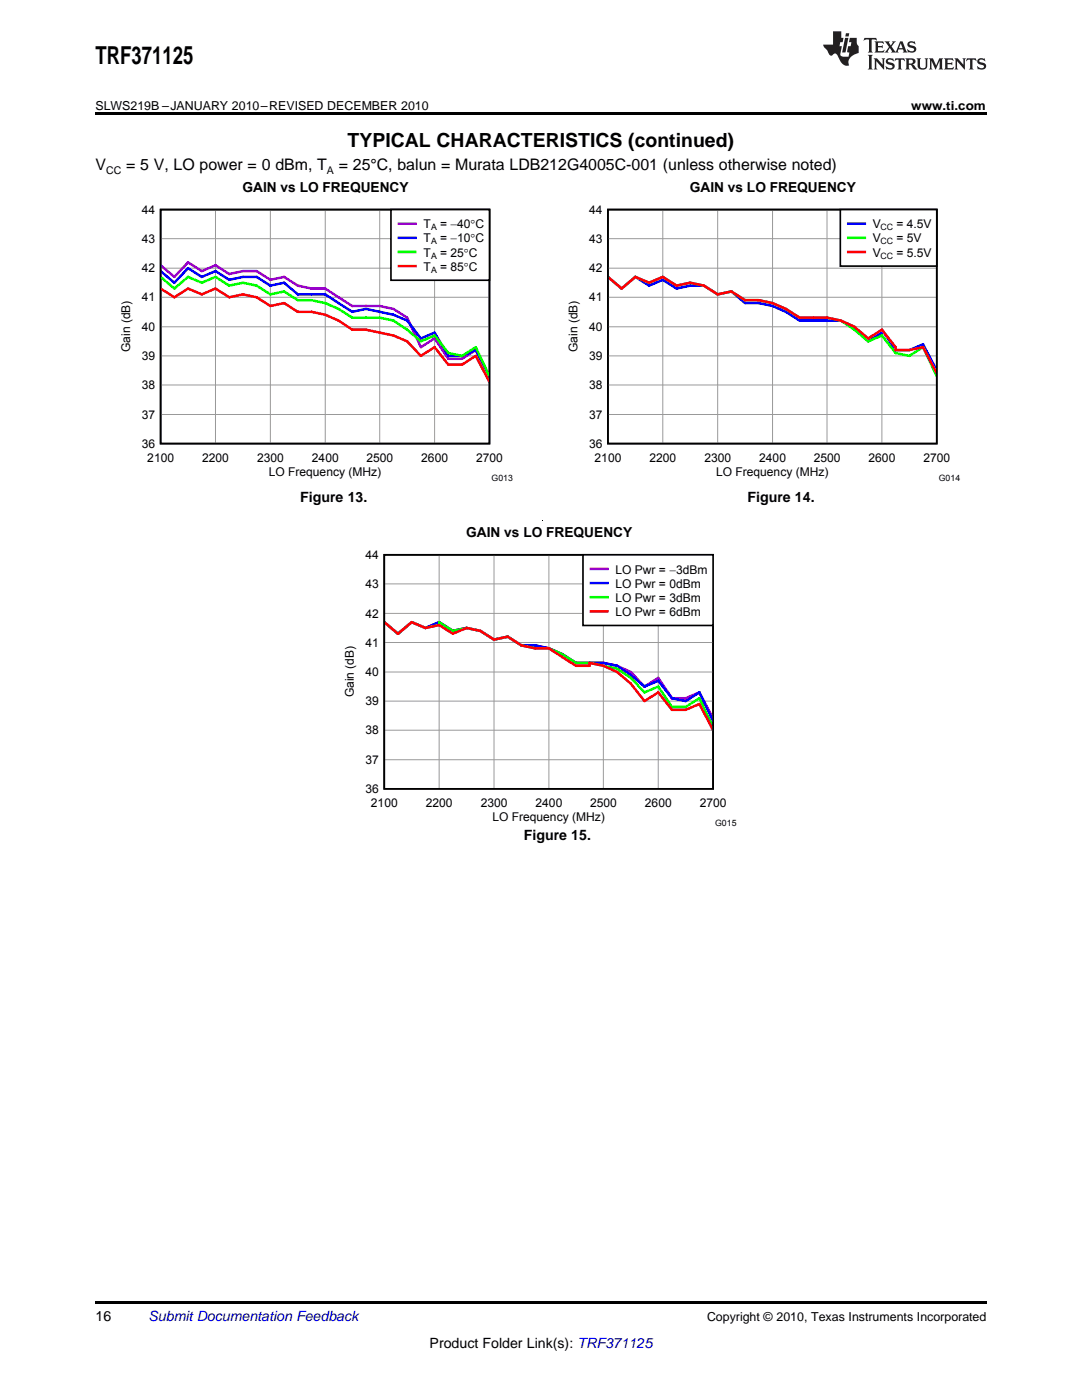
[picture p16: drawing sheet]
<svg xmlns="http://www.w3.org/2000/svg" width="216mm" height="279mm" viewBox="0 0 216 279" stroke-linecap="round" stroke-linejoin="round" font-family="sans-serif">
<defs><g id="words">
<text font-size="4.9" x="19" y="12.8">TRF371125</text>
<text font-size="3.9" x="69.4" y="29.3">TYPICAL CHARACTERISTICS (continued)</text>
<g font-size="3.2">
<text x="19" y="34">V</text>
<text x="25.2" y="34">= 5 V, LO power = 0 dBm, T</text>
<text x="67.6" y="34">= 25°C, balun = Murata LDB212G4005C-001 (unless otherwise noted)</text>
</g>
<g font-size="2.8">
<text x="59.9" y="100.2">Figure 13.</text>
<text x="149.2" y="100.2">Figure 14.</text>
<text x="104.5" y="167.6">Figure 15.</text>
<text x="19" y="263.6">16</text>
<text x="85.7" y="269">Product Folder Link(s): TRF371125</text>
</g>
<text font-size="2.8" fill="#0000c8" x="29.6" y="263.6">Submit Documentation Feedback</text>
<g font-size="2.7">
<text x="48.4" y="38.3">GAIN vs LO FREQUENCY</text>
<text x="137.6" y="38.3">GAIN vs LO FREQUENCY</text>
<text x="93" y="107.2">GAIN vs LO FREQUENCY</text>
</g>
<g font-size="2.5">
<text x="19" y="21.9">SLWS219B –JANUARY 2010–REVISED DECEMBER 2010</text>
<text x="181.8" y="21.9">www.ti.com</text>
<text x="141.1" y="263.6">Copyright © 2010, Texas Instruments Incorporated</text>
</g>
<g font-size="2.4">
<text x="28.3" y="42.7">44</text>
<text x="84.5" y="45.6">T</text>
<text x="87.8" y="45.6">= −40°C</text>
<text x="117.6" y="42.7">44</text>
<text x="174.1" y="45.6">V</text>
<text x="178.9" y="45.6">= 4.5V</text>
<text x="28.3" y="48.5">43</text>
<text x="84.5" y="48.4">T</text>
<text x="84.5" y="51.2">T</text>
<text x="87.8" y="48.4">= −10°C</text>
<text x="87.8" y="51.2">= 25°C</text>
<text x="117.6" y="48.5">43</text>
<text x="174.1" y="48.4">V</text>
<text x="174.1" y="51.2">V</text>
<text x="178.9" y="48.4">= 5V</text>
<text x="178.9" y="51.2">= 5.5V</text>
<text x="28.3" y="54.4">42</text>
<text x="84.5" y="54">T</text>
<text x="87.8" y="54">= 85°C</text>
<text x="117.6" y="54.4">42</text>
<text x="28.3" y="60.2">41</text>
<text x="117.6" y="60.2">41</text>
<text x="26" y="70.3" transform="rotate(-90 26 70.3)">Gain (dB)</text>
<text x="28.3" y="71.9">39</text>
<text x="28.3" y="66">40</text>
<text x="115.2" y="70.3" transform="rotate(-90 115.2 70.3)">Gain (dB)</text>
<text x="117.6" y="71.9">39</text>
<text x="117.6" y="66">40</text>
<text x="28.3" y="77.7">38</text>
<text x="117.6" y="77.7">38</text>
<text x="28.3" y="83.6">37</text>
<text x="117.6" y="83.6">37</text>
<text x="28.3" y="89.4">36</text>
<text x="117.6" y="89.4">36</text>
<text x="29.4" y="92.2">2100</text>
<text x="40.3" y="92.2">2200</text>
<text x="51.3" y="92.2">2300</text>
<text x="53.6" y="95">LO Frequency (MHz)</text>
<text x="62.2" y="92.2">2400</text>
<text x="73.1" y="92.2">2500</text>
<text x="84.1" y="92.2">2600</text>
<text x="95" y="92.2">2700</text>
<text x="118.6" y="92.2">2100</text>
<text x="129.6" y="92.2">2200</text>
<text x="140.5" y="92.2">2300</text>
<text x="142.9" y="95">LO Frequency (MHz)</text>
<text x="151.5" y="92.2">2400</text>
<text x="162.4" y="92.2">2500</text>
<text x="173.3" y="92.2">2600</text>
<text x="184.3" y="92.2">2700</text>
<text x="72.9" y="111.6">44</text>
<text x="72.9" y="117.4">43</text>
<text x="122.8" y="114.5">LO Pwr = −3dBm</text>
<text x="122.8" y="117.3">LO Pwr = 0dBm</text>
<text x="72.9" y="123.2">42</text>
<text x="122.8" y="120.1">LO Pwr = 3dBm</text>
<text x="122.8" y="122.9">LO Pwr = 6dBm</text>
<text x="72.9" y="129.1">41</text>
<text x="72.9" y="134.9">40</text>
<text x="70.6" y="139.2" transform="rotate(-90 70.6 139.2)">Gain (dB)</text>
<text x="72.9" y="140.8">39</text>
<text x="72.9" y="146.6">38</text>
<text x="72.9" y="152.5">37</text>
<text x="72.9" y="158.3">36</text>
<text x="74" y="161.1">2100</text>
<text x="85" y="161.1">2200</text>
<text x="95.9" y="161.1">2300</text>
<text x="106.9" y="161.1">2400</text>
<text x="117.7" y="161.1">2500</text>
<text x="128.7" y="161.1">2600</text>
<text x="139.6" y="161.1">2700</text>
<text x="98.2" y="163.9">LO Frequency (MHz)</text>
</g>
<g font-size="2.1">
<text x="21.2" y="34.6">CC</text>
<text x="65.2" y="34.6">A</text>
</g>
<g font-size="1.7">
<text x="86.1" y="46">A</text>
<text x="175.7" y="46">CC</text>
<text x="86.1" y="48.8">A</text>
<text x="86.1" y="51.6">A</text>
<text x="175.7" y="48.8">CC</text>
<text x="175.7" y="51.6">CC</text>
<text x="86.1" y="54.4">A</text>
<text x="98.1" y="96">G013</text>
<text x="187.3" y="96">G014</text>
<text x="142.7" y="164.9">G015</text>
</g>
</g></defs>
<g fill="#231f20">
<path d="M172.5 7.6l-.1 .5 .4-.2h.6v.1v2.1l-.2 .4h.9l-.2-.4v-2.1l.1-.1h.5l.5 .2-.2-.5zM174.5 8.3l.2 .3v1.5l-.2 .4h1.8l.2-.6a1.04 1.04 0 0 1-1.3 .2v-.7h.6l.3 .2v-.6l-.3 .2h-.6v-.6l.8-.1 .4 .3-.2-.5zM176.5 8.3l.9 1.1-.9 1.1h.8l-.2-.2 .4-.7 .5 .7-.2 .2h1.5l-.2-.2 .2-.4h.9l.1 .4-.2 .2h1l-.3-.3-.7-1.9h-.5l-.9 2-.8-1 .9-1h-.8l.1 .3-.4 .5-.3-.6 .1-.2zM179.7 8.6l.4 1h-.7zM181.3 8.4a.63 .63 0 0 0-.2 .7 .63 .63 0 0 0 .6 .4l.6 .2 .1 .2a.75 .75 0 0 1-.7 .4 .75 .75 0 0 1-.6-.5l.1 .7 .1-.1a1.11 1.11 0 0 0 1.5-.6 1.13 1.13 0 0 0-1.2-.8l-.1-.4a1.04 1.04 0 0 1 1.2 .2l-.2-.5-.2 .1-.4-.2zM173.2 10.9l.2 .4v2.2l-.2 .4h1l-.3-.4v-2.2l.3-.4zM174.3 11.6l.3 .4v1.5l-.3 .4h.8l-.2-.4v-1.3l1.5 1.7v-1.9l.2-.4h-.7l.2 .4v.9l-1.1-1.3zM177 11.8a.62 .62 0 0 0-.2 .7 .62 .62 0 0 0 .6 .4l.6 .1 .1 .3a.76 .76 0 0 1-.7 .3 .76 .76 0 0 1-.7-.4l.2 .7 .1-.1a1.11 1.11 0 0 0 1.5-.6 1.13 1.13 0 0 0-1.2-.8l-.1-.4a1.04 1.04 0 0 1 1.2 .2l-.2-.6-.2 .1-.5-.1zM178.7 11.6l-.2 .6a.61 .61 0 0 1 .8-.3v1.6l-.2 .4h.9l-.2-.4v-1.6a.63 .63 0 0 1 .7 .3l-.1-.6zM180.6 11.6l.3 .4v1.5l-.3 .4h1l-.2-.2-.1-.8 .6 .2a.76 .76 0 0 0 1.2 .7l-1-1a.58 .58 0 0 0 .6-.5 .58 .58 0 0 0-.5-.6zM181.4 11.9h.1a.45 .45 0 0 1 .5 .1 .45 .45 0 0 1 .1 .5l-.8 .2zM182.9 11.6l.2 .2a2.17 2.17 0 0 0 .3 1.9 .99 .99 0 0 0 1.6-.6v-1.1l.2-.4h-.7l.2 .2a1.92 1.92 0 0 1-.2 1.8 .6 .6 0 0 1-.9-.5v-1.1l.2-.4zM185.4 11.6l.2 .4v1.5l-.2 .4h.7l-.2-.4v-1.4l.8 1.8 .8-1.8v1.4l-.2 .4h.9l-.2-.4v-1.5l.2-.4h-.8l-.6 1.5-.6-1.5zM188.4 11.6l.2 .4v1.5l-.2 .4h1.8l.1-.6a1.04 1.04 0 0 1-1.2 .1v-.6h.5l.4 .2v-.6l-.4 .2h-.5v-.7h.8l.3 .3-.1-.6zM190.5 11.6l.2 .4v1.5l-.2 .4h.7l-.2-.4v-1.3l1.5 1.7v-1.9l.2-.4h-.7l.2 .4v.9l-1.1-1.3zM192.9 11.6l-.1 .6a.61 .61 0 0 1 .7-.3l.1 1.6-.3 .4h1l-.3-.4 .1-1.6a.63 .63 0 0 1 .7 .3l-.1-.6zM195.2 11.8a.62 .62 0 0 0-.2 .7 .62 .62 0 0 0 .6 .4l.6 .1 .1 .3a.76 .76 0 0 1-.7 .3 .76 .76 0 0 1-.6-.4l.1 .7 .1-.1a1.11 1.11 0 0 0 1.6-.6 1.13 1.13 0 0 0-1.3-.8l-.1-.4a1.04 1.04 0 0 1 1.2 .2l-.1-.6-.2 .1-.5-.1z"/>
<path d="M166.2 6.3v2.6h-1.9v.4l.8 .9a.91 .91 0 0 0 1 .8 .56 .56 0 0 1 .5-.3 .56 .56 0 0 1 .5 .3l.4 .8a1.53 1.53 0 0 0 1.9 1.2 1.54 1.54 0 0 1 1-2.1l.9-.3v-1.4a1.52 1.52 0 0 1-.4-1.6h-1.3l-.2 .8h.5l-.2 .8h-.5l-.1 1v.2l.4 .1-.2 .8a1.93 1.93 0 0 1-1.6-.3l.3-1.8h-.5l.2-.8h.4l.2-.8h-.4v-1.3zM168.6 7.6l-.6 2.9h.7l.6-2.9zM168.8 6.6l-.1 .7h.6l.2-.7z"/>
</g>
<path d="M32 41.8h65.7v46.7h-65.7z" fill="none" stroke="#000" stroke-width=".33"/>
<path d="M32 59.3h65.8M32 53.5h65.8M32 47.6h65.8M43 41.8v46.8M53.9 41.8v46.8M64.9 41.8v46.8M75.8 41.8v46.8M86.7 41.8v46.8M32 76.8h65.8M32 71h65.8M32 65.2h65.8M32 82.7h65.8" fill="none" stroke="#999" stroke-width=".2"/>
<path d="M32.1 53l2.7 2.3 2.7-2.9 2.8 1.7 2.7-1.2 2.7 1.8 2.8-.6h2.7l2.7 1.7 2.8-.5 2.7 1.7 2.8 .6h2.7l5.4 3.5h5.5l2.7 .6 2.7 1.7 2.8 5.9 2.7-1.8 2.8 4.1h2.7l2.7-1.7 2.7 5.1" fill="none" stroke="#90c" stroke-width=".5"/>
<path d="M32.1 54.1l2.7 2.3 2.7-2.9 2.8 1.8 2.7-1.2 2.7 1.7 2.8-.5h2.7l2.7 1.7 2.8-.6 2.7 2.3h5.5l5.4 3.5 2.7-.5 5.5 1.1 2.7 1.2 2.8 3.5 2.7-1.1 2.8 4.6h2.7l2.7-1.1 2.7 5.1" fill="none" stroke="#00f" stroke-width=".5"/>
<path d="M32.1 55.3l2.7 2.3 2.7-2.3 2.8 1.1 2.7-1.1 2.7 1.7 2.8-.6 2.7 .6 2.7 1.7 2.8-.5 2.7 1.7a15.1 15.1 0 0 1 10.9 3.5h5.5l2.7 .6 2.7 1.8 2.8 2.3 2.7-1.1 2.8 3.4 2.7 .6 2.7-1.7 2.7 5.7" fill="none" stroke="#0f0" stroke-width=".5"/>
<path d="M32.1 57.6l2.7 1.7 2.7-1.7 2.8 1.1 2.7-1.1 2.7 1.7 2.8-.6 2.7 .6 2.7 1.8 2.8-.6 2.7 1.7a14.7 14.7 0 0 1 10.9 3.6h2.7l5.5 1.2 2.7 1.1 2.8 2.9 2.7-1.7 2.8 3.5h2.7l2.7-1.8 2.7 5.2" fill="none" stroke="#f00" stroke-width=".5"/>
<path d="M78 41.8h19.7v14.1h-19.7z" fill="#fff"/>
<path d="M78 41.8h19.7v14.1h-19.7zM121.3 41.8h65.6v46.7h-65.6z" fill="none" stroke="#000" stroke-width=".33"/>
<path d="M79.6 44.6h3.3" fill="none" stroke="#90c" stroke-width=".5"/>
<path d="M79.6 47.5h3.3M121.3 55.3l2.7 2.3 2.8-2.3 2.7 1.7 2.8-1.2 2.7 1.8 2.7-.6h2.8l2.7 1.7 2.7-.5 2.8 2.3a15.1 15.1 0 0 1 10.8 3.5h8.3l2.7 1.2 2.7 2.9 2.8-1.7v-.6l2.7 4.1h2.7l2.8-1.2 2.7 5.2" fill="none" stroke="#00f" stroke-width=".5"/>
<path d="M79.6 50.3h3.3M121.3 55.3l2.7 2.3 2.8-2.3 2.7 1.1 2.8-1.1 2.7 1.7 2.7-.6 2.8 .6 2.7 1.7 2.7-.5 2.8 1.7a15.1 15.1 0 0 1 10.8 3.5h5.5l2.8 .6 2.7 1.8 2.7 2.3 2.8-1.1 2.7 3.4 2.7 .6 2.8-1.7 2.7 5.7" fill="none" stroke="#0f0" stroke-width=".5"/>
<path d="M79.6 53.1h3.3M121.3 55.3l2.7 2.3 2.8-2.3 2.7 1.1 2.8-1.1 2.7 1.7 2.7-.6 2.8 .6 2.7 1.7 2.7-.5 2.8 1.7a15.1 15.1 0 0 1 10.8 3.5h5.5l2.8 .6 2.7 1.2 2.7 2.3 2.8-1.7 2.7 3.5v.6h2.7l2.8-.6 2.7 5.1" fill="none" stroke="#f00" stroke-width=".5"/>
<path d="M121.3 59.3h65.7M121.3 53.5h65.7M121.3 47.6h65.7M132.3 41.8v46.8M143.2 41.8v46.8M154.2 41.8v46.8M165 41.8v46.8M176 41.8v46.8M121.3 76.8h65.7M121.3 71h65.7M121.3 65.2h65.7M121.3 82.7h65.7" fill="none" stroke="#999" stroke-width=".2"/>
<path d="M167.7 41.8h19.2v11.3h-19.2z" fill="#fff"/>
<path d="M167.7 41.8h19.2v11.3h-19.2zM76.7 110.7h65.6v46.7h-65.6z" fill="none" stroke="#000" stroke-width=".33"/>
<path d="M169.3 44.6h3.3M76.7 124.2l2.7 2.3 2.7-2.3 2.8 1.1 2.7-1.1 2.8 1.7 2.7-.6 2.7 .6 2.8 1.7 2.7-.5 2.8 1.7a15.1 15.1 0 0 1 10.8 3.5h5.5l2.7 .6 2.8 1.8 2.7 2.3 2.7-1.1 2.8 3.4 2.7 .6 2.8-1.7 2.7 5.7" fill="none" stroke="#00f" stroke-width=".5"/>
<path d="M169.3 47.5h3.3M76.7 124.2l2.7 2.3 2.7-2.3 2.8 1.1 2.7-.6v-.5l2.8 1.7 2.7-.6 2.7 .6 2.8 1.7 2.7-.5 2.8 1.7 2.7 .6h2.7l2.7 1.1 2.7 1.8h2.8l5.4 1.2 2.8 1.8 2.7 2.9 2.7-1.2 2.8 4.1h2.7l2.8-1.8 2.7 5.8" fill="none" stroke="#0f0" stroke-width=".5"/>
<path d="M169.3 50.3h3.3M76.7 124.2l2.7 2.3 2.7-2.3 2.8 1.1 2.7-.6 2.8 1.8 2.7-1.2 2.7 .6 2.8 1.7 2.7-.5 2.8 1.7 2.7 .6h2.7l5.4 3.5h2.8v-.6l2.7 .6 2.7 1.2 2.8 2.3 2.7 3.5 2.7-1.7 2.8 3.5h2.7l2.8-1.2 2.7 5.2" fill="none" stroke="#f00" stroke-width=".5"/>
<path d="M76.7 116.5h65.7M87.6 110.7v46.8M98.6 110.7v46.8M109.5 110.7v46.8M120.4 110.7v46.8M131.3 110.7v46.8M76.7 139.9h65.7M76.7 134.1h65.7M76.7 128.2h65.7M76.7 122.4h65.7M76.7 151.6h65.7M76.7 145.7h65.7" fill="none" stroke="#999" stroke-width=".2"/>
<path d="M76.7 124.2l2.7 2.3 2.7-2.3 2.8 1.1 2.7-1.1 2.8 1.7 2.7-.6 2.7 .6 2.8 1.7 2.7-.5 2.8 1.7a15.1 15.1 0 0 1 10.8 3.5h5.5l2.7 .6 2.8 1.2 2.7 2.9 2.7-1.7 2.8 4h2.7l2.8-1.1 2.7 5.1" fill="none" stroke="#90c" stroke-width=".5"/>
<path d="M116.3 110.7h26v14.1h-26z" fill="#fff"/>
<path d="M116.3 110.7h26v14.1h-26z" fill="none" stroke="#000" stroke-width=".33"/>
<path d="M117.9 113.5h3.3" fill="none" stroke="#90c" stroke-width=".5"/>
<path d="M117.9 116.4h3.3" fill="none" stroke="#00f" stroke-width=".5"/>
<path d="M117.9 119.2h3.3" fill="none" stroke="#0f0" stroke-width=".5"/>
<path d="M117.9 122h3.3" fill="none" stroke="#f00" stroke-width=".5"/>
<path d="M19 259.7h177.8v.5h-177.8z" fill="#000"/>
<path d="M111.5 169.4h.3v.7h-.3z" fill="#fff"/>
<path d="M108.2 103.9l.1 .1z" fill="#000"/>
<g fill="#fff">
<path d="M156.1 102h.4v.7h-.4z"/>
<path d="M66.9 102h.3v.7h-.3z"/>
</g>
<path d="M19 22.5h177.8v.5h-177.8z" fill="#000"/>
<use href="#words"/>
</svg>
